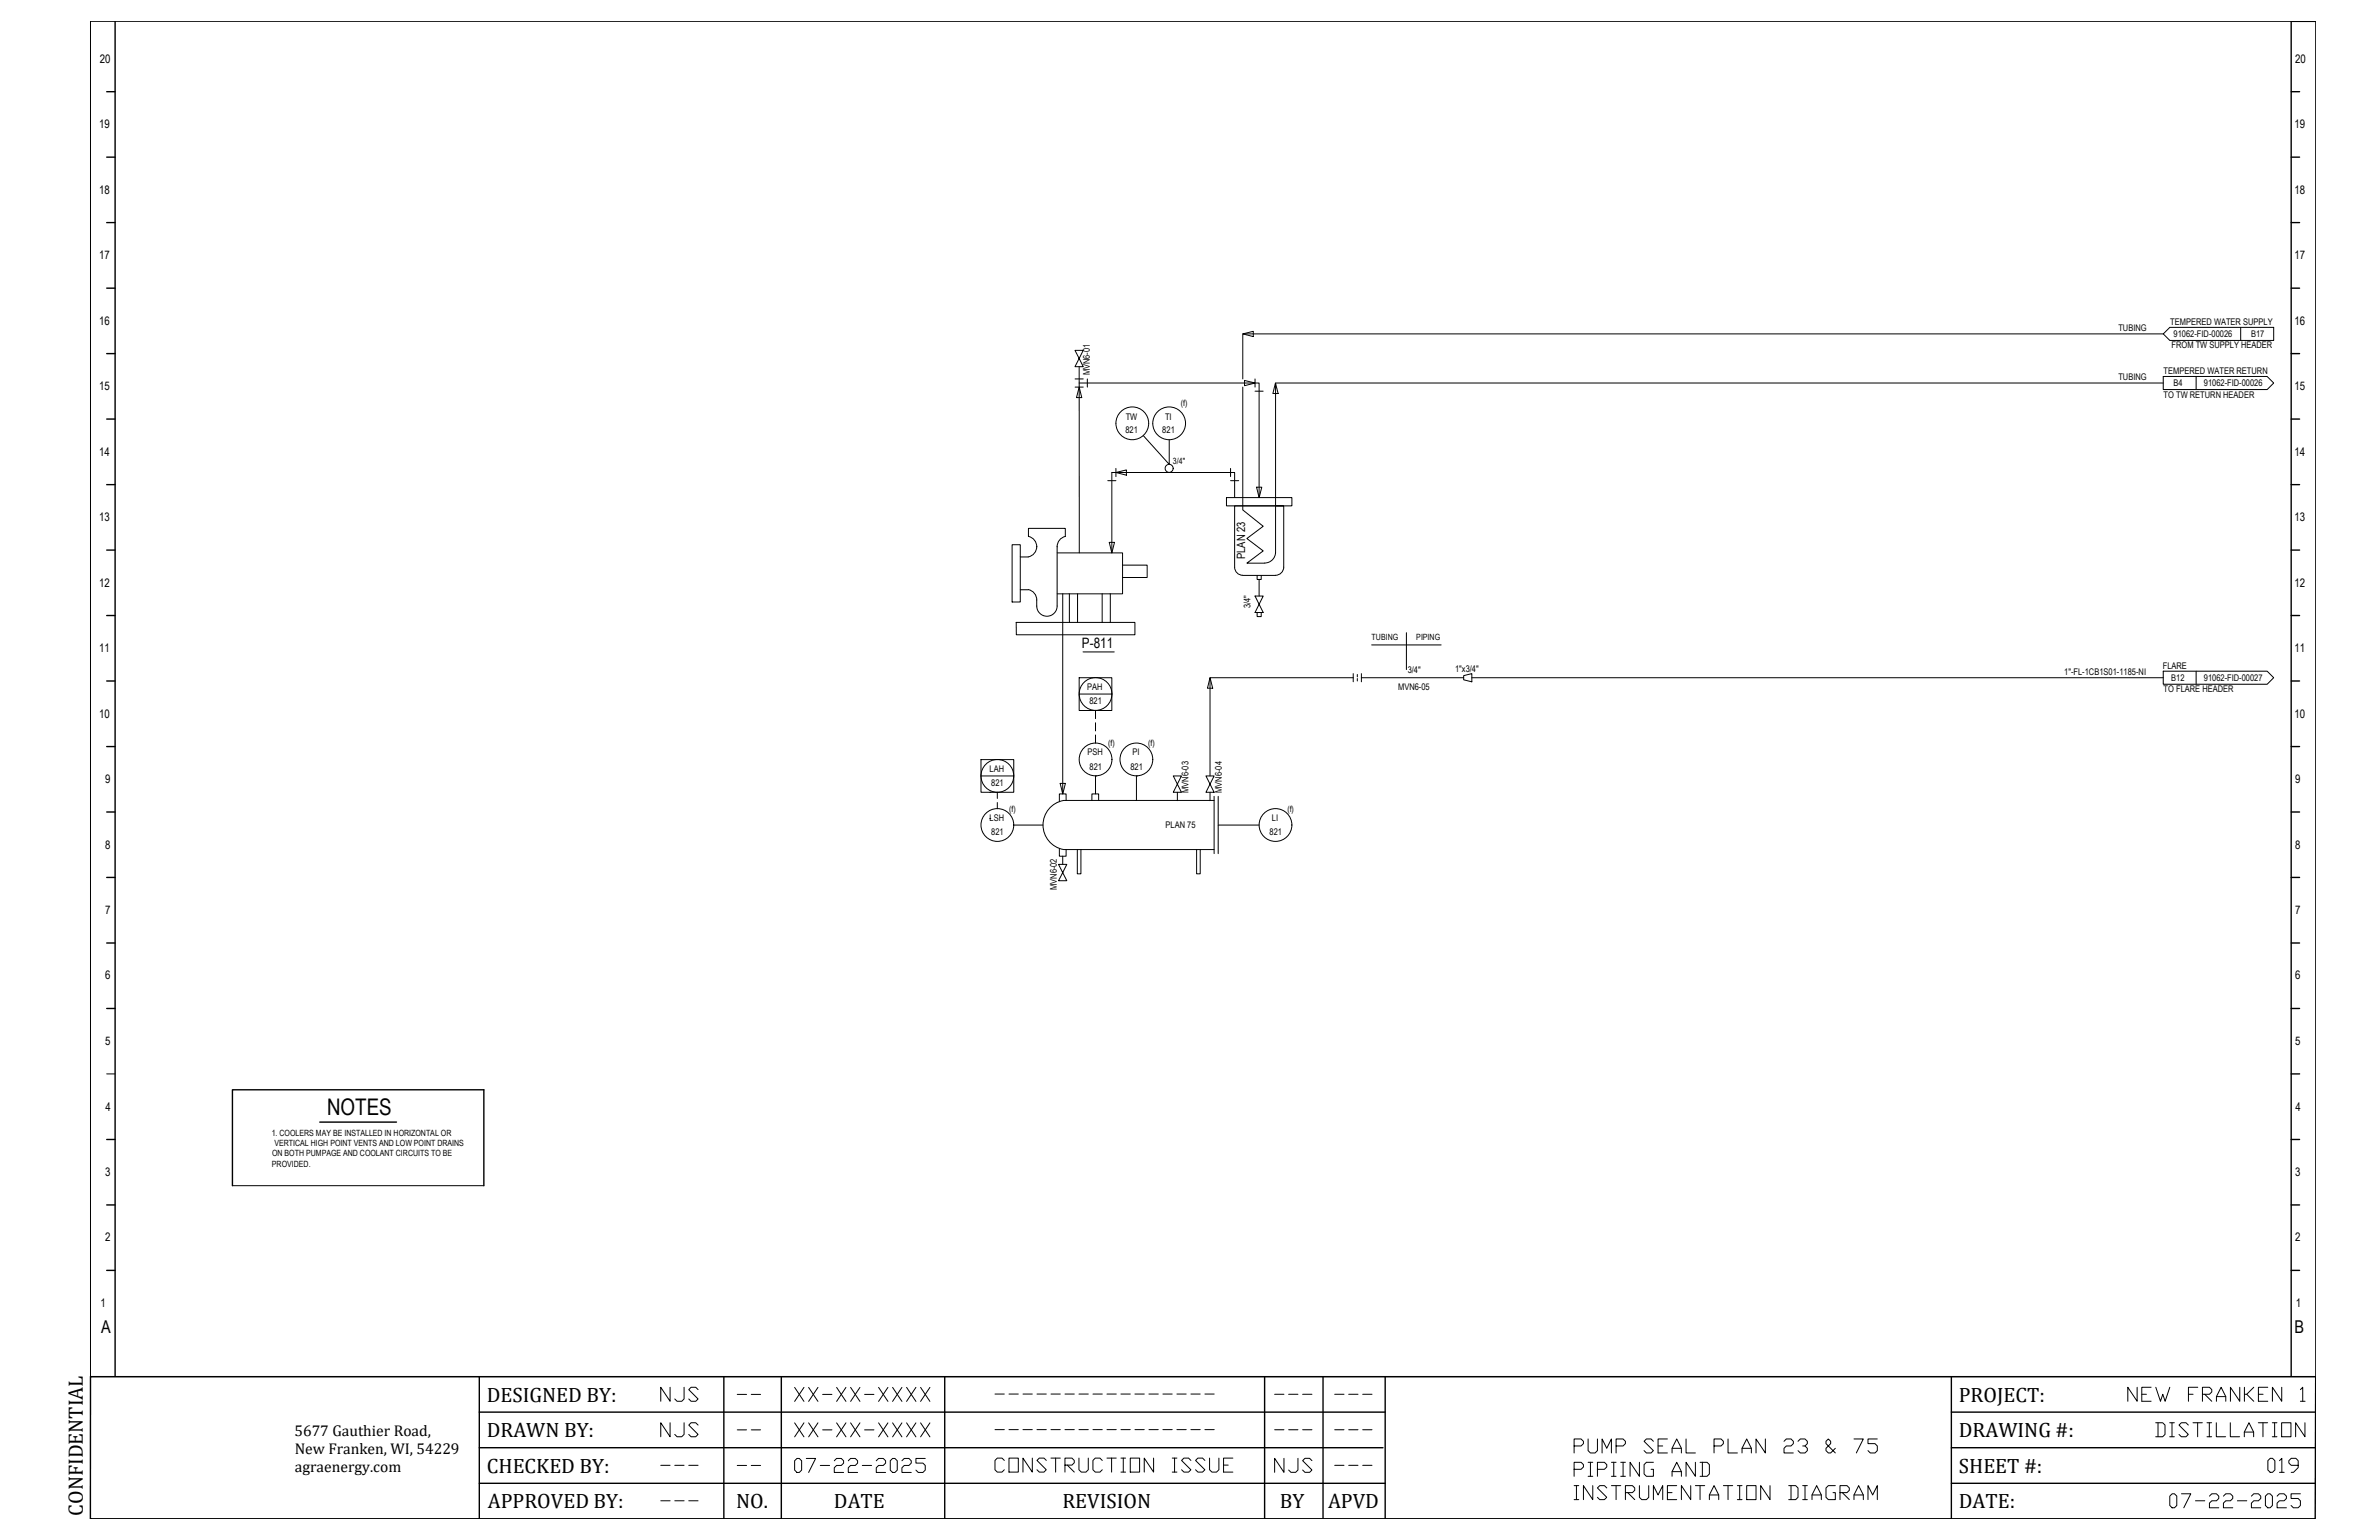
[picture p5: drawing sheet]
<svg xmlns="http://www.w3.org/2000/svg" width="864mm" height="559mm" viewBox="0 0 864 559" stroke-linecap="round" stroke-linejoin="round" font-family="sans-serif">
<defs><g id="words">
<text font-size="8.3" x="118.7" y="404.5">NOTES</text>
<g font-size="7.5">
<text x="176.7" y="508.6">DESIGNED BY:</text>
<text x="711.1" y="508.6">PROJECT:</text>
<text x="176.7" y="521.4">DRAWN BY:</text>
<text x="711.1" y="521.4">DRAWING #:</text>
<text x="176.7" y="534.3">CHECKED BY:</text>
<text x="711.1" y="534.3">SHEET #:</text>
<text x="30.1" y="550" transform="rotate(-90 30.1 550)">CONFIDENTIAL</text>
<text x="177.1" y="547.2">APPROVED BY:</text>
<text x="267.2" y="547.2">NO.</text>
<text x="302.7" y="547.2">DATE</text>
<text x="385.7" y="547.2">REVISION</text>
<text x="464.6" y="547.2">BY</text>
<text x="482.1" y="547.2">APVD</text>
<text x="711.1" y="547.2">DATE:</text>
</g>
<g font-size="6.4">
<text x="36.7" y="483.8">A</text>
<text x="832.9" y="483.8">B</text>
</g>
<g font-size="5.7">
<text x="106.9" y="521.2">5677 Gauthier Road,</text>
<text x="107" y="527.7">New Franken, WI, 54229</text>
<text x="107.1" y="534">agraenergy.com</text>
</g>
<text font-size="5.2" x="392.8" y="235.2">P-811</text>
<g font-size="4.3">
<text x="36.3" y="22.8">20</text>
<text x="833.2" y="22.7">20</text>
<text x="36" y="46.5">19</text>
<text x="832.9" y="46.5">19</text>
<text x="36" y="70.3">18</text>
<text x="832.9" y="70.3">18</text>
<text x="36" y="94.1">17</text>
<text x="832.9" y="94.1">17</text>
<text x="36" y="117.8">16</text>
<text x="832.9" y="117.8">16</text>
<text x="36" y="141.6">15</text>
<text x="832.9" y="141.6">15</text>
<text x="36" y="165.4">14</text>
<text x="832.9" y="165.4">14</text>
<text x="36" y="189.1">13</text>
<text x="832.9" y="189.1">13</text>
<text x="36" y="212.9">12</text>
<text x="832.9" y="212.9">12</text>
<text x="36" y="236.6">11</text>
<text x="832.9" y="236.6">11</text>
<text x="36" y="260.4">10</text>
<text x="832.9" y="260.4">10</text>
<text x="38.2" y="284.1">9</text>
<text x="833.2" y="284.1">9</text>
<text x="38.2" y="307.9">8</text>
<text x="833.2" y="307.9">8</text>
<text x="38.1" y="331.7">7</text>
<text x="833.1" y="331.7">7</text>
<text x="38.2" y="355.4">6</text>
<text x="833.2" y="355.4">6</text>
<text x="38.2" y="379.2">5</text>
<text x="833.2" y="379.2">5</text>
<text x="38.3" y="403">4</text>
<text x="833.2" y="403">4</text>
<text x="38.2" y="426.7">3</text>
<text x="833.2" y="426.7">3</text>
<text x="38.2" y="450.5">2</text>
<text x="833.2" y="450.5">2</text>
<text x="36.4" y="474.3">1</text>
<text x="833.4" y="474.3">1</text>
</g>
<text font-size="4.1" x="452" y="202.9" transform="rotate(-90 452 202.9)">PLAN 23</text>
<g font-size="3.3">
<text x="787.8" y="118">TEMPERED WATER SUPPLY</text>
<text x="769" y="120.1">TUBING</text>
<text x="789.1" y="122.2">91062-FID-00026</text>
<text x="817.2" y="122.3">B17</text>
<text x="788.3" y="126.4">FROM TW SUPPLY HEADER</text>
<text x="395.6" y="136.2" transform="rotate(-90 395.6 136.2)">MVN6-01</text>
<text x="769" y="138">TUBING</text>
<text x="785.4" y="135.8">TEMPERED WATER RETURN</text>
<text x="789" y="140">B4</text>
<text x="800" y="140">91062-FID-00026</text>
<text x="785.4" y="144.3">TO TW RETURN HEADER</text>
<text x="408.6" y="152.3">TW</text>
<text x="422.9" y="152.3">TI</text>
<text x="408.6" y="157.1">821</text>
<text x="421.9" y="157.1">821</text>
<text x="454" y="220.7" transform="rotate(-90 454 220.7)">3/4&quot;</text>
<text x="511" y="244.3">3/4&quot;</text>
<text x="528.2" y="244">1&quot;x3/4&quot;</text>
<text x="749.3" y="244.9">1&quot;-FL-1CB1S01-1185-NI</text>
<text x="785.1" y="242.8">FLARE</text>
<text x="394.7" y="250.3">PAH</text>
<text x="507.5" y="250.2">MVN6-05</text>
<text x="785.4" y="251.2">TO FLARE HEADER</text>
<text x="788.2" y="247">B12</text>
<text x="800" y="247">91062-FID-00027</text>
<text x="395.5" y="255.6">821</text>
<text x="394.7" y="274">PSH</text>
<text x="411.1" y="274">PI</text>
<text x="359.2" y="280">LAH</text>
<text x="395.5" y="279.3">821</text>
<text x="410.3" y="279.3">821</text>
<text x="359.8" y="285.3">821</text>
<text x="431.4" y="287.7" transform="rotate(-90 431.4 287.7)">MVN6-03</text>
<text x="443.5" y="287.7" transform="rotate(-90 443.5 287.7)">MVN6-04</text>
<text x="359.2" y="297.8">LSH</text>
<text x="461.7" y="297.8">LI</text>
<text x="359.8" y="303.1">821</text>
<text x="423.1" y="300.4">PLAN 75</text>
<text x="460.8" y="303.1">821</text>
<text x="383.6" y="323" transform="rotate(-90 383.6 323)">MVN6-02</text>
</g>
<g font-size="3.1">
<text x="428.7" y="147.3">(f)</text>
<text x="425.8" y="168.5">3/4&quot;</text>
<text x="497.9" y="232.4">TUBING</text>
<text x="514.1" y="232.4">PIPING</text>
<text x="402.3" y="270.7">(f)</text>
<text x="416.8" y="270.8">(f)</text>
<text x="366.3" y="294.5">(f)</text>
<text x="467.3" y="294.5">(f)</text>
<text x="98.6" y="412.1">1. COOLERS MAY BE INSTALLED IN HORIZONTAL OR</text>
<text x="98.8" y="419.6">ON BOTH PUMPAGE AND COOLANT CIRCUITS TO BE</text>
<text x="99.6" y="415.8">VERTICAL HIGH POINT VENTS AND LOW POINT DRAINS</text>
<text x="98.7" y="423.3">PROVIDED.</text>
</g>
</g></defs>
<g fill="none" stroke="#000" stroke-width=".51">
<path d="M41.8 7.8v491.7M831.7 7.8v491.7M831.8 7.7h8.8M38.7 33.3h3.1M831.7 33.3h3.1M38.7 57h3.1M831.7 57h3.1M38.7 80.8h3.1M831.7 80.8h3.1M38.7 104.6h3.1M831.7 104.6h3.1M38.7 128.3h3.1"/>
<path d="M831.7 128.3h3.1M38.7 152.1h3.1M831.7 152.1h3.1M38.7 175.9h3.1M831.7 175.9h3.1M38.7 199.6h3.1M831.7 199.6h3.1M38.7 223.4h3.1M831.7 223.4h3.1M38.7 247.1h3.1M831.7 247.1h3.1M38.7 270.9h3.1"/>
<path d="M831.7 270.9h3.1M38.7 294.6h3.1M831.7 294.6h3.1M38.7 318.4h3.1M831.7 318.4h3.1M38.7 342.2h3.1M831.7 342.2h3.1M38.7 365.9h3.1M831.7 365.9h3.1M831.7 389.7h3.1M38.7 413.5h3.1M116.1 407.2h27.8"/>
<path d="M831.7 413.5h3.1M38.7 437.2h3.1M84.4 430.2v-34.8h91.2v34.8M831.7 437.2h3.1M38.7 461h3.1M831.7 461h3.1M32.9 499.5h807.7l-.2 51.6h-807.6zM174 499.5v51.6M262.8 499.5v51.6M283.6 499.5v51.6M342.9 499.5v51.6M459.1 499.5v51.6"/>
<path d="M480.3 499.5v51.6M502.8 499.5v51.6M708.4 499.5v51.6M174 512.4h328.8M708.4 512.4h132.2M174 525.3h328M174 538.2h328.8M708.4 525.3h132.1M708.4 538.2h132.1"/>
</g>
<g fill="none" stroke="#000" stroke-width=".36">
<path d="M32.9 7.7h807.7v491.8h-807.7zM813.4 118.8v4.7M390.2 127.1l3 6h-3l3-6zM390.3 137.5h2.9M391.8 139h65.3v41.6M391.8 133.1v67.5M394.7 137.5v3M451.1 121.2l3.9-1v1.9zM451.8 138l3.8 1-3.8 1zM455.6 137.5v3M463 139l1 3.8h-1.9zM785.3 136.6h37.7l2.4 2.4-2.4 2.4h-37.7z"/>
<path d="M785.3 121.2l2.4-2.4h37.7v4.7h-37.7zM785.3 139h-322.3v61.3a4 4 0 0 1-3.9 4M785.3 121.2h-334.2v16.3M797.2 136.6v4.8M390.3 140.5h2.9M391.8 140.5l.9 3.8h-1.9zM415 158.1l9.4 10.4v-8.9M451.1 140.5v44.5l7.5 6-6 4.4 6 4.5-6 4.4h6.5M455.6 141.9h3M402.1 174.4h3M405.1 171.5l3.8-1v1.9zM405.1 170v2.9"/>
<path d="M446.7 174.4h3M446.7 170v2.9M456.1 176.8h1.9l-.9 3.8zM367.4 197.7h3v20.7h-3zM383.8 198.3v21.6a3.7 3.7 0 0 1-3.7 3.7 3.7 3.7 0 0 1-3.8-3.7v-2.3M386.7 194.7v-3h-13.4v3a3.7 3.7 0 0 1 3 3.7v-.1a3.8 3.8 0 0 1-3.1 3.8h-2.8M386.8 194.6a3.8 3.8 0 0 0-3 3.8M402.7 196.8h1.9l-1 3.8zM445.2 180.6h23.8v3h-23.8zM448.2 180.6v-9.1h-44.6v29.1M463 183.6h3v22.2M466 183.6h-17.8v22.2a2.94 2.94 0 0 0 2.9 2.9"/>
<path d="M370.4 214h2.9M373.2 213.9a3.8 3.8 0 0 1 3.1 3.8M383.8 200.6h23.7v14.9h-23.7M385.8 215.5v72.6M388.2 215.5v10.3M391.2 215.5v10.3M400.1 215.4v10.4M403.1 215.4v10.4M407.5 205.1h8.9v4.5h-8.9M451.1 208.8h11.9M455.6 216.3h3l-3 6h3zM456.4 208.8v1.5h1.4v-1.5"/>
<path d="M457.1 210.3v6M466 205.8a2.98 2.98 0 0 1-3 2.9M368.9 225.8h43.1v4.5h-43.1zM393.1 236.6h11.4M455.6 222.3h3M456.4 222.3v1.4h1.4v-1.4M497.9 234h25.3M510.5 229.6v13.4M391.8 245.9h11.8v11.9h-11.8zM391.8 251.8h11.8M397.7 257.8h.1M397.7 257.8v3"/>
<path d="M439.3 245.9l.9 3.8h-1.9zM491.2 245.9h-51.9v35.7M491.2 244.4v3M492.7 244.7v.9M492.7 246.2v.9M494.2 245.9h37.1M494.2 244.4v3M531.3 245.2l3-.8v3l-3-.7zM534.3 245.9h251M785.3 243.5h37.7l2.4 2.4-2.4 2.4h-37.7zM797.2 243.5v4.8M356.1 275.6h11.9v11.9h-11.9z"/>
<path d="M397.7 262.3v2.9M397.7 266.7v3M356.1 281.6h11.9M359.3 297h.1M359.3 287.5h.1M362 287.5v2.2M362 291.2v2.3M368 299.4h10.6M384.9 284.3h1.9l-1 3.8zM386 290.4h54.7M386 290.5a9 9 0 0 0-7.4 8.8 9 9 0 0 0 7.4 8.9l54.7 .1M387 290.4v-2.3h-2.4v2.8"/>
<path d="M396.4 290.4v-2.3h2.4v2.3M397.7 281.6v6.5M397.7 281.6h.1M412.5 281.6h.1M412.5 281.6v8.8M425.9 281.6h3l-3 5.9h3zM427.4 287.5v3M437.8 281.6l2.9 5.9h-2.9l2.9-5.9zM439.3 287.5v3M440.7 289v20.8M442.2 289v20.8M442.2 299.4h14.9"/>
<path d="M384.3 313.6h3l-3 6h3zM384.6 307.9v2.8h2.4v-2.4M385.8 310.7v2.9M391.1 308.3v8.8h1.3v-8.8M434.4 308.3v8.8h1.3v-8.8M38.7 389.7h3.1M84.4 430.2h91.2M243.2 503.4v5.1l-3.3-5.1v5.1M243.2 516.3v5l-3.3-5v5M248.3 503.4v4.2l-.8 .9h-1.7l-.9-.9M248.3 516.3v4.2l-.8 .8h-1.7l-.9-.8M253.4 504.2l-.8-.8h-1.7l-.9 .8 3.4 3.4-.8 .9h-1.7l-.9-.9"/>
<path d="M253.4 517.1l-.8-.8h-1.7l-.9 .8 3.4 3.4-.8 .8h-1.7l-.9-.8M267.6 518.8h3.4M267.6 506h3.4M272.7 518.8h3.4M272.7 506h3.4M288.5 516.3l3.3 5.1M288.5 503.4l3.3 5.1M291.8 516.3l-3.3 5.1M291.8 503.4l-3.3 5.1M293.5 516.3l3.4 5.1M293.5 503.4l3.4 5.1M296.9 516.3l-3.4 5.1"/>
<path d="M296.9 503.4l-3.4 5.1M298.6 518.8h3.4M298.6 506h3.4M303.7 516.3l3.4 5.1M303.7 503.4l3.4 5.1M307.1 516.3l-3.4 5.1M307.1 503.4l-3.4 5.1M308.8 516.3l3.4 5.1M308.8 503.4l3.4 5.1M312.2 516.3l-3.4 5.1M312.2 503.4l-3.4 5.1M313.9 518.8h3.3"/>
<path d="M313.9 506h3.3M318.9 516.3l3.4 5.1M318.9 503.4l3.4 5.1M322.3 516.3l-3.4 5.1M322.3 503.4l-3.4 5.1M324 516.3l3.4 5.1M324 503.4l3.4 5.1M327.4 516.3l-3.4 5.1M327.4 503.4l-3.4 5.1M329.1 516.3l3.4 5.1M329.1 503.4l3.4 5.1M332.5 516.3l-3.4 5.1"/>
<path d="M332.5 503.4l-3.4 5.1M334.2 516.3l3.4 5.1M334.2 503.4l3.4 5.1M337.6 516.3l-3.4 5.1M337.6 503.4l-3.4 5.1M361.2 518.8h3.4M361.2 505.8h3.4M366.3 518.8h3.4M366.3 505.8h3.4M371.3 518.8h3.4M371.3 505.8h3.4M376.4 518.8h3.4"/>
<path d="M376.4 505.8h3.4M381.5 518.8h3.4M381.5 505.8h3.4M386.6 518.8h3.4M386.6 505.8h3.4M391.7 518.8h3.4M391.7 505.8h3.4M396.7 518.8h3.4M396.7 505.8h3.4M401.8 518.8h3.4M401.8 505.8h3.4M406.9 518.8h3.4"/>
<path d="M406.9 505.8h3.4M412 518.8h3.4M412 505.8h3.4M417.1 518.8h3.4M417.1 505.8h3.4M422.1 518.8h3.4M422.1 505.8h3.4M427.2 518.8h3.4M427.2 505.8h3.4M432.3 518.8h3.4M432.3 505.8h3.4M437.4 518.8h3.4"/>
<path d="M437.4 505.8h3.4M462.7 518.8h3.4M462.7 505.9h3.4M467.8 518.8h3.4M467.8 505.9h3.4M472.9 518.8h3.3M472.9 505.9h3.3M484.5 518.8h3.4M484.5 505.9h3.4M489.6 518.8h3.4M489.6 505.9h3.4M494.7 518.8h3.4"/>
<path d="M494.7 505.9h3.4M775.8 503.4v5.1l-3.4-5.1v5.1M777.5 505.9h1.7M780.9 503.4h-3.4v5.1h3.4M782.5 516.3h2.6l.8 .8v3.4l-.8 .8h-2.6M782.6 503.4l1.7 5.1 .8-2.6 .9 2.6 1.7-5.1M783.4 516.3v5M787.6 516.3h1.7M788.5 516.3v5M794.4 517.1l-.9-.8h-1.7l-.8 .8 3.4 3.4-.9 .8h-1.7l-.8-.8M794.4 505.9h1.7M796.1 516.3h3.4"/>
<path d="M797.8 516.3v5M797.8 503.4h-3.4v5.1M799.5 505.9h2.5l.9-.8v-.9l-.9-.8h-2.5v5.1M800.4 505.9l2.5 2.6M801.2 516.3h1.7M802 516.3v5M804.5 516.3v5h3.4M804.6 508.5v-1.7l1.7-3.4 1.7 3.4v1.7M804.6 506.8h3.4M809.6 516.3v5h3.4M813.1 503.4v5.1l-3.4-5.1v5.1M814.7 519.6h3.4"/>
<path d="M814.7 503.4v5.1M815.6 505.9l2.5 2.6M818.1 503.4l-2.5 2.5h-.9M819.8 516.3h3.4M819.8 505.9h1.7M821.5 516.3v5M823.2 503.4h-3.4v5.1h3.4M824.9 516.3h1.7M825.7 516.3v5M828.3 516.3h3.3v5h-3.3zM828.3 503.4v5.1l-3.4-5.1v5.1M835.1 504.2l.8-.8v5.1"/>
<path d="M835.1 508.5h1.7M836.7 516.3v5l-3.4-5v5M239.9 531.7h3.3M244.9 531.7h3.4M250 531.7h3.4M267.6 531.7h3.4M272.7 531.7h3.4M288.5 530.1l.8-.9h.9l.8 .9v3.3l-.8 .9h-.9l-.8-.9zM292.7 529.2h3.4l-2.6 5.1M297.8 531.7h3.4M302.9 530.1l.8-.9h1.7l.8 .9v.8l-.8 .8h-1.7l-.8 .9v1.7h3.3M307.9 530.1l.9-.9h1.7l.8 .9v.8l-.8 .8h-1.7l-.9 .9v1.7h3.4"/>
<path d="M313 531.7h3.4M318.1 530.1l.8-.9h1.7l.9 .9v.8l-.9 .8h-1.7l-.8 .9v1.7h3.4M324 529.2h.9l.8 .9v3.3l-.8 .9h-.9l-.8-.9v-3.3zM327.4 530.1l.9-.9h1.6l.9 .9v.8l-.9 .8h-1.6l-.9 .9v1.7h3.4M335.9 529.2h-3.4v1.7h2.5l.9 .8v1.7l-.9 .9h-1.7l-.8-.9M364.6 529.9l-.9-.8h-1.7l-.8 .8v3.4l.8 .9h1.7l.9-.9M366.3 529.1h3.4v5.1h-3.4zM374.7 529.1v5.1l-3.4-5.1v5.1M379.8 529.9l-.8-.8h-1.7l-.9 .8 3.4 3.4-.8 .9h-1.7l-.9-.9M381.5 529.1h3.4M383.2 529.1v5.1M386.6 531.6h2.5l.9-.8v-.9l-.9-.8h-2.5v5.1"/>
<path d="M387.4 531.6l2.6 2.6M391.7 529.1v4.2l.8 .9h1.7l.9-.9v-4.2M400.1 529.9l-.8-.8h-1.7l-.9 .8v3.4l.9 .9h1.7l.8-.9M401.8 529.1h3.4M403.5 529.1v5.1M406.9 529.1h1.7M406.9 534.2h1.7M407.8 529.1v5.1M410.3 529.1h3.4v5.1h-3.4zM418.8 529.1v5.1l-3.4-5.1v5.1M425.5 529.1h1.7M425.5 534.2h1.7"/>
<path d="M426.4 529.1v5.1M432.3 529.9l-.8-.8h-1.7l-.9 .8 3.4 3.4-.8 .9h-1.7l-.9-.9M437.4 529.9l-.9-.8h-1.7l-.8 .8 3.4 3.4-.9 .9h-1.7l-.8-.9M439.1 529.1v4.2l.8 .9h1.7l.9-.9v-4.2M444.2 531.6h1.7M447.5 529.1h-3.3v5.1h3.3M466.1 529.2v5l-3.4-5v5M471.2 529.2v4.2l-.9 .8h-1.7l-.8-.8M476.2 530l-.8-.8h-1.7l-.8 .8 3.3 3.4-.8 .8h-1.7l-.8-.8M484.5 531.7h3.4M489.6 531.7h3.4M494.7 531.7h3.4"/>
<path d="M571.4 524.7h2.6l.8-.9v-.8l-.8-.9h-2.6v5.1M571.4 533.1h2.6l.8-.8v-.8l-.8-.9h-2.6v5.1M571.4 539.1h1.7M572.3 539.1v5.1M576.5 522.1v4.3l.8 .8h1.7l.9-.8v-4.3M576.5 530.6h1.7M576.5 535.7h1.7M577.3 530.6v5.1M578.2 539.1v5.1l-3.4-5.1v5.1M579.9 533.1h2.5l.9-.8v-.8l-.9-.9h-2.5v5.1M581.6 527.2v-5.1l1.7 3.4 1.7-3.4v5.1M583.3 539.9l-.9-.8h-1.7l-.8 .8 3.4 3.4-.9 .9h-1.7l-.8-.9"/>
<path d="M585 530.6h1.7M585 535.7h1.7M585 539.1h3.3M585.8 530.6v5.1M586.7 524.7h2.5l.8-.9v-.8l-.8-.9h-2.5v5.1M586.7 539.1v5.1M588.3 530.6h1.7M588.3 535.7h1.7M589.2 530.6v5.1M595.1 530.6v5.1l-3.4-5.1v5.1M595.1 539.1v4.2l.9 .9h1.7l.8-.9v-4.2M600.2 523l-.8-.9h-1.7l-.9 .9 3.4 3.4-.8 .8h-1.7l-.9-.8"/>
<path d="M600.2 530.6h-2.5l-.9 .9v3.3l.9 .9h2.5v-2.6h-.8M601.9 524.7h1.7M605.3 522.1h-3.4v5.1h3.4M607 527.2v-1.7l1.7-3.4 1.7 3.4v1.7M607 535.7v-1.7l1.7-3.4 1.7 3.4v1.7M607 525.5h3.4M607 534h3.4M608.7 539.1h-3.4v5.1h3.4M612.1 522.1v5.1h3.3M613.7 539.1v5.1l-3.3-5.1v5.1M615.4 530.6v5.1l-3.3-5.1v5.1M615.4 539.1h3.4"/>
<path d="M617.1 530.6h2.6l.8 .9v3.3l-.8 .9h-2.6M617.1 539.1v5.1M618 530.6v5.1M622.2 524.7h2.6l.8-.9v-.8l-.8-.9h-2.6v5.1M625.6 539.1h3.4M627.3 522.1v5.1h3.4M627.3 539.1v5.1M630.7 539.1h1.7M631.5 539.1v5.1M632.4 527.2v-1.7l1.7-3.4 1.7 3.4v1.7M632.4 525.5h3.4M634.1 539.1h3.4v5.1h-3.4z"/>
<path d="M640.8 522.1v5.1l-3.3-5.1v5.1M642.5 539.1v5.1l-3.4-5.1v5.1M647.6 523l.9-.9h1.7l.8 .9v.8l-.8 .9h-1.7l-.9 .8v1.7h3.4M649.3 539.1h2.5l.9 .8v3.4l-.9 .9h-2.5M650.2 539.1v5.1M652.7 523l.8-.9h1.7l.9 .9v.8l-.9 .9h-.8M654.4 539.1h1.7M655.2 524.7l.9 .8v.9l-.9 .8h-1.7l-.8-.8M655.2 539.1v5.1M666.2 525.5l-1.7 1.7h-.8l-.8-.8v-.9l1.6-1.7v-.8l-.8-.9-.8 .9v.8l3.3 3.4M666.2 539.1h-2.5l-.8 .8v3.4l.8 .9h2.5v-2.6h-.8M673 522.1h3.4l-2.5 5.1"/>
<path d="M681.5 522.1h-3.4v1.7h2.5l.9 .9v1.7l-.9 .8h-1.7l-.8-.8M787.6 521.3h1.7M801.2 521.3h1.7M814.7 521.3v-1.7l1.7-3.3 1.7 3.3v1.7M824.1 529.2h.8l.9 .8v3.4l-.9 .8h-.8l-.8-.8v-3.4zM824.9 521.3h1.7M827.5 530l.8-.8v5M827.5 534.2h1.7M834.3 531.7h-2.6l-.8-.8v-.9l.8-.8h1.7l.9 .8v2.6l-1.7 1.6h-.9M239.9 544.6h3.3M244.9 544.6h3.4M250 544.6h3.4"/>
<path d="M571.4 544.2h1.7M590 541.6h2.6l.8-.8v-.9l-.8-.8h-2.6v5.1M590.9 541.6l2.5 2.6M600.2 544.2v-5.1l1.7 3.4 1.7-3.4v5.1M605.3 541.6h1.7M620.5 544.2v-1.7l1.7-3.4 1.7 3.4v1.7M620.5 542.5h3.4M630.7 544.2h1.7M654.4 544.2h1.7M657.8 544.2v-1.7l1.7-3.4 1.7 3.4v1.7M657.8 542.5h3.4M667.9 541.6h2.6l.8-.8v-.9l-.8-.8h-2.6v5.1"/>
<path d="M668.8 541.6l2.5 2.6M673 544.2v-1.7l1.7-3.4 1.7 3.4v1.7M673 542.5h3.4M678.1 544.2v-5.1l1.7 3.4 1.7-3.4v5.1M787.7 542.9l.8-.9h.8l.9 .9v3.4l-.9 .8h-.8l-.8-.8zM791.9 542h3.4l-2.6 5.1M797 544.6h3.4M802 542.9l.9-.9h1.7l.8 .9v.8l-.8 .9h-1.7l-.9 .8v1.7h3.4M807.1 542.9l.9-.9h1.7l.8 .9v.8l-.8 .9h-1.7l-.9 .8v1.7h3.4M812.2 544.6h3.4M817.3 542.9l.8-.9h1.7l.9 .9v.8l-.9 .9h-1.7l-.8 .8v1.7h3.4M822.4 542.9l.8-.9h.9l.8 .9v3.4l-.8 .8h-.9l-.8-.8z"/>
<path d="M826.6 542.9l.8-.9h1.7l.9 .9v.8l-.9 .9h-1.7l-.8 .8v1.7h3.4M835.1 542h-3.4v1.7h2.5l.9 .9v1.7l-.9 .8h-1.7l-.8-.8"/>
<circle cx="411" cy="153.6" r="5.9"/>
<circle cx="424.4" cy="153.6" r="5.9"/>
<circle cx="424.4" cy="169.9" r="1.46"/>
<circle cx="397.7" cy="251.8" r="5.9"/>
<circle cx="397.7" cy="275.6" r="5.9"/>
<circle cx="412.5" cy="275.6" r="5.9"/>
<circle cx="362.1" cy="281.5" r="5.9"/>
<circle cx="362.1" cy="299.4" r="5.9"/>
<circle cx="463" cy="299.4" r="5.9"/>
</g>
<use href="#words"/>
</svg>
